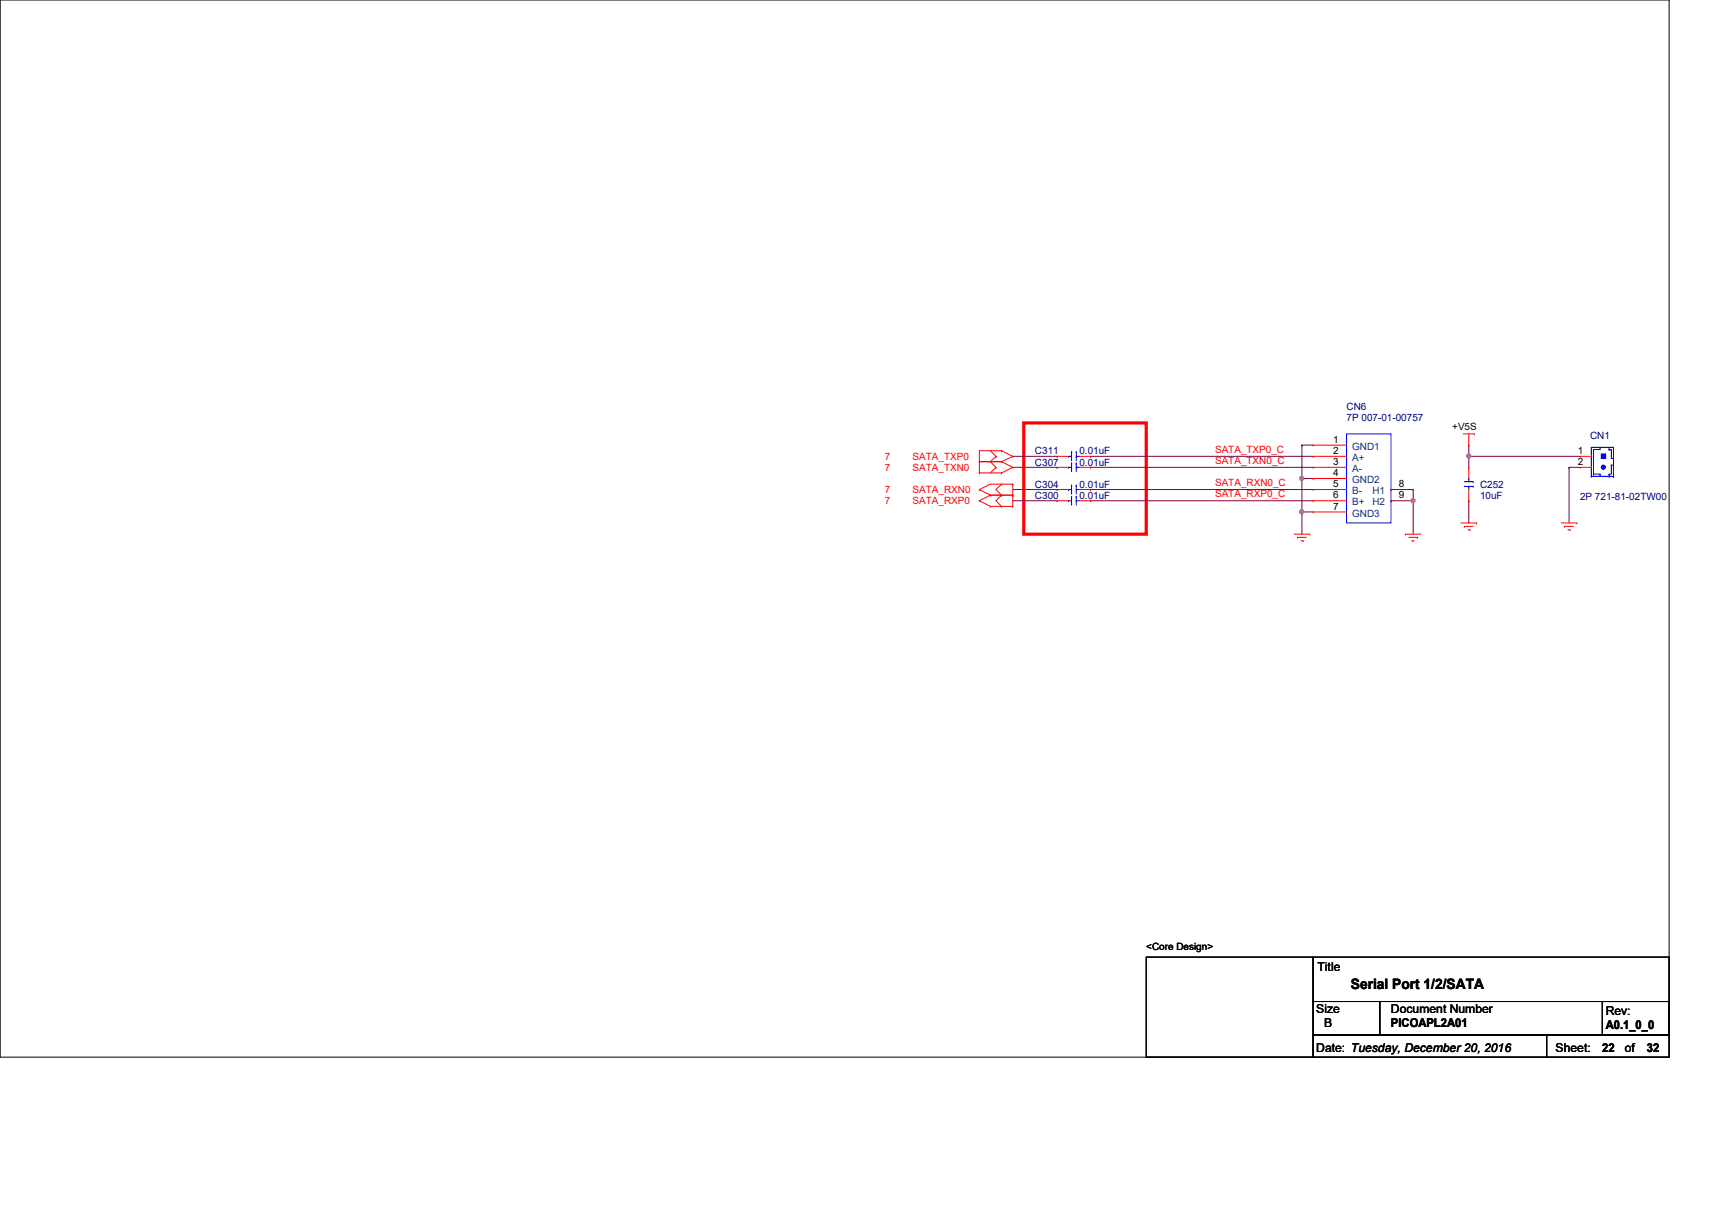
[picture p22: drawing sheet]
<svg xmlns="http://www.w3.org/2000/svg" width="297mm" height="210mm" viewBox="0 0 297 210" stroke-linecap="round" stroke-linejoin="round" font-family="sans-serif">
<defs><g id="words">
<text font-size="2.5" x="234.4" y="171.6">Serial Port 1/2/SATA</text>
<g font-size="2.1">
<text x="228.6" y="168.4">Title</text>
<text x="228.4" y="175.7">Size</text>
<text x="229.7" y="178.2">B</text>
<text x="241.3" y="175.7">Document Number</text>
<text x="241.3" y="178.2">PICOAPL2A01</text>
<text x="278.6" y="176.1">Rev:</text>
<text x="278.6" y="178.4">A0.1_0_0</text>
<text x="228.4" y="182.5">Date: Tuesday, December 20, 2016</text>
<text x="269.9" y="182.5">Sheet:</text>
<text x="278" y="182.5">22</text>
<text x="281.9" y="182.5">of</text>
<text x="285.7" y="182.5">32</text>
</g>
<g font-size="1.7" fill="#000080">
<text x="233.6" y="71.1">CN6</text>
<text x="233.6" y="73">7P 007-01-00757</text>
<text x="275.9" y="76.1">CN1</text>
<text x="179.6" y="78.8">C311</text>
<text x="179.6" y="80.8">C307</text>
<text x="187.3" y="78.8">0.01uF</text>
<text x="187.3" y="80.8">0.01uF</text>
<text x="179.6" y="84.6">C304</text>
<text x="179.6" y="86.5">C300</text>
<text x="187.3" y="84.6">0.01uF</text>
<text x="187.3" y="86.5">0.01uF</text>
<text x="256.8" y="84.6">C252</text>
<text x="256.8" y="86.5">10uF</text>
<text x="274.1" y="86.7">2P 721-81-02TW00</text>
</g>
<g font-size="1.7">
<text x="231.3" y="76.8">1</text>
<text x="252" y="74.6">+V5S</text>
<text x="231.3" y="78.7">2</text>
<text x="231.3" y="80.6">3</text>
<text x="231.3" y="82.6">4</text>
<text x="273.8" y="78.7">1</text>
<text x="273.8" y="80.6">2</text>
<text x="231.3" y="84.5">5</text>
<text x="231.3" y="86.4">6</text>
<text x="231.3" y="88.4">7</text>
<text x="242.7" y="84.5">8</text>
<text x="242.7" y="86.4">9</text>
<text x="198.9" y="164.7">&lt;Core Design&gt;</text>
</g>
<g font-size="1.7" fill="#f00">
<text x="153.5" y="79.8">7</text>
<text x="153.5" y="81.7">7</text>
<text x="158.3" y="79.8">SATA_TXP0</text>
<text x="158.3" y="81.7">SATA_TXN0</text>
<text x="210.8" y="78.6">SATA_TXP0_C</text>
<text x="210.8" y="80.5">SATA_TXN0_C</text>
<text x="153.5" y="87.5">7</text>
<text x="153.5" y="85.6">7</text>
<text x="158.3" y="87.5">SATA_RXP0</text>
<text x="158.3" y="85.6">SATA_RXN0</text>
<text x="210.8" y="86.3">SATA_RXP0_C</text>
<text x="210.8" y="84.3">SATA_RXN0_C</text>
</g>
<g font-size="1.7" fill="#004080">
<text x="234.6" y="78">GND1</text>
<text x="234.6" y="80">A+</text>
<text x="234.6" y="81.9">A-</text>
<text x="234.6" y="83.8">GND2</text>
<text x="234.6" y="85.7">B-</text>
<text x="234.6" y="87.7">B+</text>
<text x="234.6" y="89.6">GND3</text>
<text x="238.1" y="85.7">H1</text>
<text x="238.1" y="87.7">H2</text>
</g>
</g></defs>
<path d="M0 0h289.6v183.4h-289.6z" fill="none" stroke="#000" stroke-width=".17"/>
<path d="M177.6 73.4h21.3v19.3h-21.3z" fill="none" stroke="#f00" stroke-width=".55"/>
<path d="M189.2 79.2h.1M189.2 79.2h38.6M225.9 77.2h.1M225.9 77.2v11.6M189.2 81.1h.1M189.2 81.1h38.6M225.9 83h.1" fill="none" stroke="#800040" stroke-width=".17"/>
<circle cx="225.9" cy="83" r=".37" fill="#f0f"/>
<circle cx="225.9" cy="83" r=".37" fill="none" stroke="#f0f" stroke-width=".17"/>
<path d="M241.3 86.9h.1M241.3 86.9h3.9M245.2 86.9h.1M245.2 86.9v5.8" fill="none" stroke="#800040" stroke-width=".17"/>
<circle cx="245.2" cy="86.8" r=".37" fill="#f0f"/>
<circle cx="245.2" cy="86.8" r=".37" fill="none" stroke="#f0f" stroke-width=".17"/>
<path d="M225.9 77.2h.1M225.9 77.2h1.9M225.9 83h.1M225.9 88.8h.1M225.9 83h1.9M225.9 88.8h1.9M241.3 84.9h.1M241.3 84.9h3.9M245.2 84.9h.1M245.2 84.9v2" fill="none" stroke="#800040" stroke-width=".17"/>
<circle cx="225.9" cy="88.8" r=".38" fill="#f0f"/>
<circle cx="225.9" cy="88.8" r=".38" fill="none" stroke="#f0f" stroke-width=".17"/>
<g fill="none" stroke="#800040" stroke-width=".17">
<path d="M175.7 79.2h7.7M183.4 79.2h.1M254.8 77.2h.1M254.8 79.2h.1M254.8 79.2h19.3M254.8 77.2v3.9M175.7 86.9h7.7M175.7 84.9h7.7M175.7 81.1h7.7M183.4 84.9h.1M183.4 86.9h.1M183.4 81.1h.1"/>
<path d="M189.2 86.9h.1M189.2 84.9h.1M189.2 86.9h38.6M189.2 84.9h38.6M225.9 88.8h.1M225.9 88.8v3.9M254.8 86.9h.1M254.8 86.9v3.8"/>
</g>
<circle cx="254.8" cy="79.1" r=".38" fill="#f0f"/>
<circle cx="254.8" cy="79.1" r=".38" fill="none" stroke="#f0f" stroke-width=".17"/>
<path d="M272.2 81.1h.1M272.2 81.1v9.6M272.2 81.1h1.9" fill="none" stroke="#800040" stroke-width=".17"/>
<g fill="none" stroke="#f00" stroke-width=".17">
<path d="M171.8 78.2l1 1M172.8 79.2h.1M172.8 79.2l-1 .9 1 1M173.8 78.2h.1M173.8 78.2h-3.9v3.8M173.8 78.2l1.9 1M175.7 79.2h.1M175.7 79.2l-1.9 .9M183.4 79.2h.1M183.4 79.2h2M187.3 79.2h1.9M189.2 79.2h.1"/>
<path d="M253.9 75.3h1.9M254.8 77.2h.1M254.8 75.3v1.9M255.8 75.3h.1M169.9 86.9h.1M169.9 84.9h.1M169.9 80.1h.1M169.9 82h.1M169.9 86.9l1.9 .9M169.9 84.9l1.9 1M169.9 80.1h3.9M169.9 82h3.9"/>
<path d="M171.8 87.8h.1M171.8 85.9h.1M171.8 85.9l-1.9 1M171.8 85.9h3.9M171.8 87.8h3.9M172.8 81.1h.1M172.8 81.1l-1 .9M173.8 85.9h.1M173.8 87.8h.1M173.8 84h.1M173.8 80.1h.1M173.8 82h.1"/>
<path d="M173.8 85.9l-1 1 1 .9M173.8 84l-1 .9 1 1M173.8 80.1l1.9 1M175.7 85.9h.1M175.7 87.8h.1M175.7 84h.1M175.7 81.1h.1M175.7 84v3.8M175.7 84h-3.9l-1.9 .9M175.7 81.1l-1.9 .9M224.5 92.7h2.7M225.1 93.2h.1"/>
<path d="M225.1 93.2h1.5M225.7 93.8h.4M226.1 93.8h.1M227.2 92.7h.1M243.8 92.7h.1M243.8 92.7h2.7M244.4 93.2h1.6M245 93.8h.1M245 93.8h.4M246 93.2h.1M253.5 90.7h2.7M254.1 91.3h.1"/>
<path d="M254.1 91.3h1.5M254.7 91.9h.4M255.1 91.9h.1M256.2 90.7h.1M270.9 90.7h2.7M271.4 91.3h.1M271.4 91.3h1.6M272 91.9h.4M272.4 91.9h.1M273.6 90.7h.1"/>
</g>
<path d="M198.9 166h28.9v17.4h-28.9zM227.8 173.7h11.6v5.8h-11.6zM227.8 179.5h40.5v3.9h-40.5zM227.8 166h61.8v7.7h-61.8zM239.4 173.7h50.2v5.8h-50.2zM268.3 179.5h21.3v3.9h-21.3zM278 173.7h11.6v5.8h-11.6z" fill="none" stroke="#000" stroke-width=".17"/>
<g fill="none" stroke="#00f" stroke-width=".17">
<path d="M185.4 79.2h.1M185.4 79.2h.5M185.9 78.4h.1M185.9 78.4v1.5M186.7 78.4h.1M186.7 79.2h.1M186.7 79.2h.6M186.7 78.4v1.5M279.9 77.6h.1M279.9 77.6h-3.8v5M279.9 77.6v5M276.1 82.6h.1"/>
<path d="M279.9 82.6h.1"/>
</g>
<path d="M277.8 78.7h.8v.8h-.8z" fill-rule="evenodd" fill="#00f"/>
<path d="M277.8 78.7h.8v.8h-.8z" fill="none" stroke="#00f" stroke-width=".17"/>
<circle cx="278.2" cy="81" r=".37" fill="#00f"/>
<g fill="none" stroke="#00f" stroke-width=".17">
<path d="M233.6 75.3h7.7v15.4h-7.7zM276.5 78h.1M276.5 78v4.3M277.6 77.6h.1M277.6 77.6v.4h-1.1M279.2 78h.1M279.2 78h.4M279.2 77.6v.4M279.6 78h.1M279.6 78v1.5h.3M279.9 79.5h.1M185.4 81.1h.1"/>
<path d="M185.4 84.9h.1M185.4 86.9h.1M185.4 81.1h.5M185.4 84.9h.5M185.4 86.9h.5M185.9 80.3h.1M185.9 84.2h.1M185.9 86.1h.1M185.9 80.3v1.5M185.9 84.2v1.5M185.9 86.1v1.5M186.7 80.3h.1"/>
<path d="M186.7 81.1h.1M186.7 84.2h.1M186.7 84.9h.1M186.7 86.1h.1M186.7 86.9h.1M186.7 81.1h.6M186.7 80.3v1.5M186.7 84.2v1.5M186.7 86.1v1.5M186.7 84.9h.6M186.7 86.9h.6M254.1 83.6h1.5"/>
<path d="M254.1 84.4h1.5M254.8 83h.1M254.8 84.4h.1M254.8 83v.6M254.8 84.4v.5M255.6 83.6h.1M255.6 84.4h.1M276.1 82.6h3.8M276.5 82.3h.1M276.5 82.3h1.1M277.6 82.3h.1M277.6 82.3v.3"/>
<path d="M279.2 82.6h.1M279.2 82.3h.1M279.2 82.3v.3M279.6 80.7h.1M279.6 80.7v1.6h-.4M279.6 80.7h.3M279.9 82.6h.1"/>
<circle cx="278.2" cy="81" r=".37"/>
</g>
<g fill="none" stroke="#f00" stroke-width=".17">
<path d="M227.8 77.2h.1M227.8 79.2h.1M227.8 79.2h5.8M227.8 77.2h5.8M274.1 79.2h.1M274.1 79.2h2M183.4 81.1h.1M183.4 84.9h.1M183.4 86.9h.1M183.4 81.1h2M183.4 84.9h2M183.4 86.9h2"/>
<path d="M187.3 81.1h1.9M187.3 84.9h1.9M187.3 86.9h1.9M189.2 81.1h.1M189.2 84.9h.1M189.2 86.9h.1M227.8 81.1h.1M227.8 83h.1M227.8 84.9h.1M227.8 86.9h.1M227.8 88.8h.1M227.8 81.1h5.8"/>
<path d="M227.8 84.9h5.8M227.8 86.9h5.8M227.8 83h5.8M227.8 88.8h5.8M241.3 84.9h.1M241.3 86.9h.1M254.8 86.9h.1M254.8 81.1h.1M254.8 81.1v1.9M254.8 84.9v2M274.1 81.1h.1M274.1 81.1h2"/>
</g>
<circle cx="225.9" cy="83" r=".37" fill="#f0f"/>
<circle cx="225.9" cy="83" r=".37" fill="none" stroke="#f0f" stroke-width=".17"/>
<circle cx="245.2" cy="86.8" r=".37" fill="#f0f"/>
<circle cx="245.2" cy="86.8" r=".37" fill="none" stroke="#f0f" stroke-width=".17"/>
<circle cx="225.9" cy="88.8" r=".38" fill="#f0f"/>
<circle cx="225.9" cy="88.8" r=".38" fill="none" stroke="#f0f" stroke-width=".17"/>
<circle cx="254.8" cy="79.1" r=".38" fill="#f0f"/>
<circle cx="254.8" cy="79.1" r=".38" fill="none" stroke="#f0f" stroke-width=".17"/>
<use href="#words"/>
</svg>
